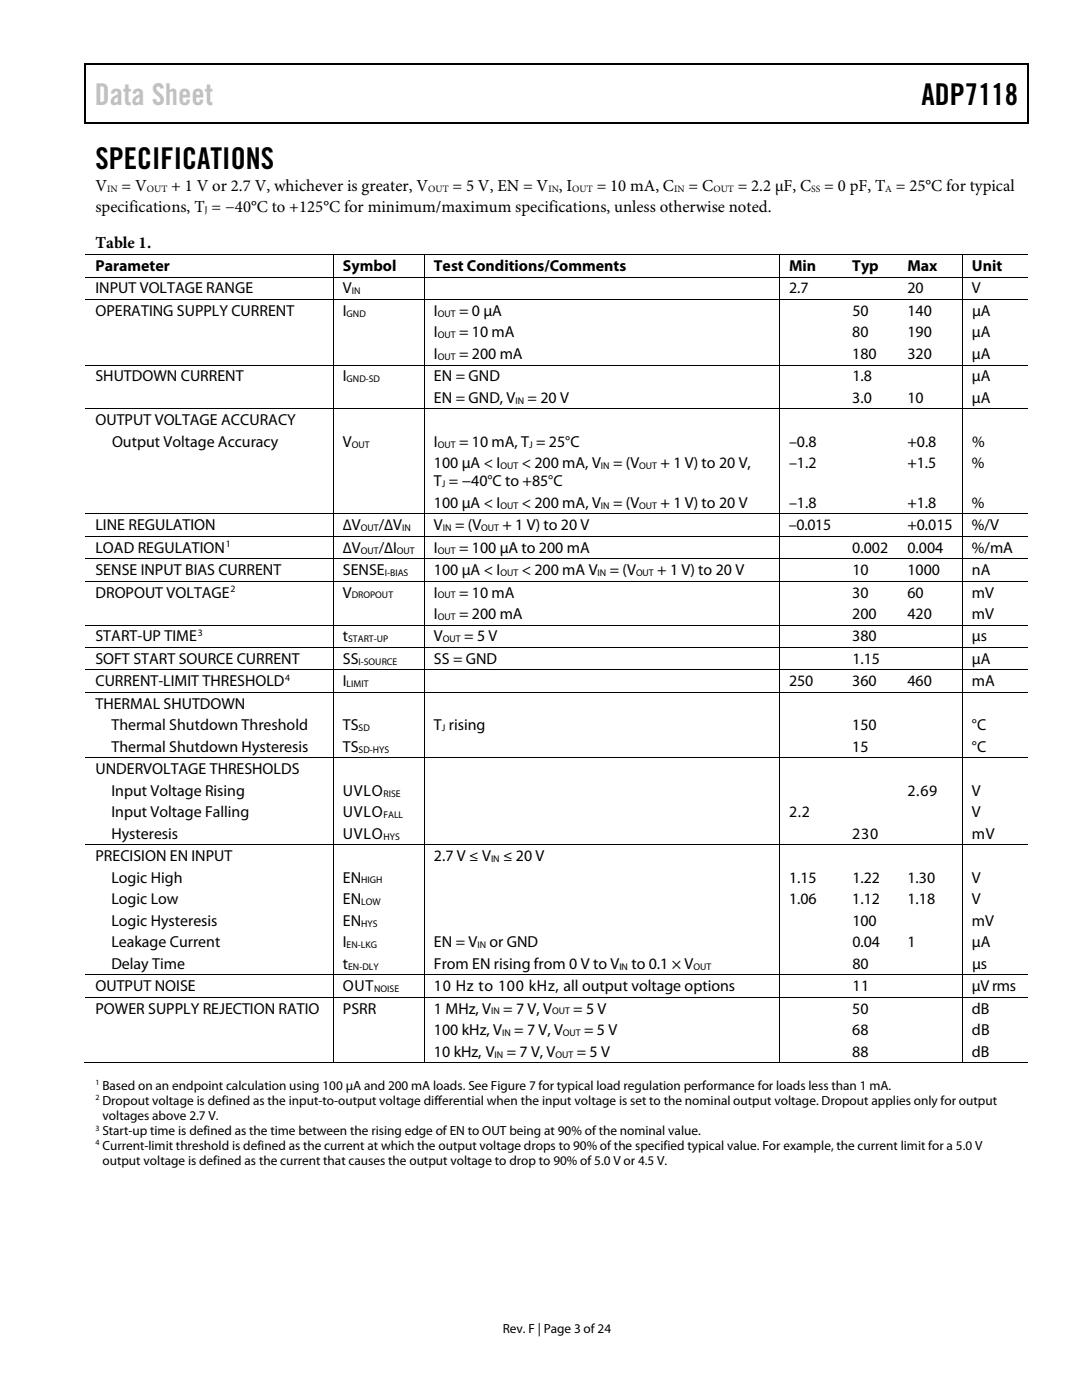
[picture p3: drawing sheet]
<svg xmlns="http://www.w3.org/2000/svg" width="216mm" height="279mm" viewBox="0 0 216 279" stroke-linecap="round" stroke-linejoin="round" font-family="sans-serif">
<defs><g id="words">
<text font-size="6" fill="#c1c1c1" x="18.9" y="21">Data Sheet</text>
<g font-size="6">
<text x="183.9" y="21">ADP7118</text>
<text x="19" y="33.6">SPECIFICATIONS</text>
</g>
<g font-size="3.3">
<text x="19" y="38.1">V</text>
<text x="24.3" y="38.1">= V</text>
<text x="34.2" y="38.1">+ 1 V or 2.7 V, whichever is greater, V</text>
<text x="90.3" y="38.1">= 5 V, EN = V , I</text>
<text x="119.1" y="38.1">= 10 mA, C</text>
<text x="137.4" y="38.1">= C</text>
<text x="147.2" y="38.1">= 2.2 µF, C</text>
<text x="164.5" y="38.1">= 0 pF, T = 25°C for typical</text>
<text x="19.1" y="42.4">specifications, T = −40°C to +125°C for minimum/maximum specifications, unless otherwise noted.</text>
<text x="19" y="49.5">Table 1.</text>
</g>
<g font-size="3.2">
<text x="19" y="54.1">Parameter</text>
<text x="19" y="58.6">INPUT VOLTAGE RANGE</text>
<text x="68.4" y="58.6">V</text>
<text x="68.4" y="54.1">Symbol</text>
<text x="86.6" y="54.1">Test Conditions/Comments</text>
<text x="157.4" y="54.1">Min</text>
<text x="157.4" y="58.6">2.7</text>
<text x="170.1" y="54.1">Typ</text>
<text x="181.1" y="54.1">Max</text>
<text x="181.1" y="58.6">20</text>
<text x="193.9" y="54.1">Unit</text>
<text x="193.9" y="58.6">V</text>
<text x="19" y="63">OPERATING SUPPLY CURRENT</text>
<text x="68.4" y="63">I</text>
<text x="86.6" y="63">I</text>
<text x="91.6" y="63">= 0 µA</text>
<text x="170.1" y="63">50</text>
<text x="181.1" y="63">140</text>
<text x="194" y="63">µA</text>
<text x="86.6" y="67.3">I</text>
<text x="86.6" y="71.6">I</text>
<text x="91.6" y="67.3">= 10 mA</text>
<text x="91.6" y="71.6">= 200 mA</text>
<text x="170.1" y="67.3">80</text>
<text x="170.1" y="71.6">180</text>
<text x="181.1" y="67.3">190</text>
<text x="181.1" y="71.6">320</text>
<text x="193.9" y="71.6">µA</text>
<text x="193.9" y="67.3">µA</text>
<text x="19" y="76.1">SHUTDOWN CURRENT</text>
<text x="68.4" y="76.1">I</text>
<text x="86.6" y="76.1">EN = GND</text>
<text x="170.1" y="76.1">1.8</text>
<text x="194" y="76.1">µA</text>
<text x="86.6" y="80.4">EN = GND, V</text>
<text x="105.3" y="80.4">= 20 V</text>
<text x="170.1" y="80.4">3.0</text>
<text x="181.1" y="80.4">10</text>
<text x="193.9" y="80.4">µA</text>
<text x="19" y="84.9">OUTPUT VOLTAGE ACCURACY</text>
<text x="22.4" y="89.2">Output Voltage Accuracy</text>
<text x="68.4" y="89.2">V</text>
<text x="86.6" y="89.2">I</text>
<text x="91.6" y="89.2">= 10 mA, T = 25°C</text>
<text x="157.4" y="89.2">–0.8</text>
<text x="181.1" y="89.2">+0.8</text>
<text x="194" y="89.2">%</text>
<text x="86.6" y="93.5">100 μA &lt; I</text>
<text x="104.1" y="93.5">&lt; 200 mA, V</text>
<text x="122.3" y="93.5">= (V</text>
<text x="131.8" y="93.5">+ 1 V) to 20 V,</text>
<text x="157.4" y="93.5">–1.2</text>
<text x="181.1" y="93.5">+1.5</text>
<text x="194" y="93.5">%</text>
<text x="86.6" y="97">T = −40°C to +85°C</text>
<text x="86.6" y="101.3">100 μA &lt; I</text>
<text x="104.1" y="101.3">&lt; 200 mA, V</text>
<text x="122.3" y="101.3">= (V</text>
<text x="131.8" y="101.3">+ 1 V) to 20 V</text>
<text x="157.4" y="101.3">–1.8</text>
<text x="181.1" y="101.3">+1.8</text>
<text x="193.9" y="101.3">%</text>
<text x="19" y="105.8">LINE REGULATION</text>
<text x="68.4" y="105.8">∆V</text>
<text x="75.6" y="105.8">/∆V</text>
<text x="86.6" y="105.8">V</text>
<text x="90.8" y="105.8">= (V</text>
<text x="100.3" y="105.8">+ 1 V) to 20 V</text>
<text x="157.4" y="105.8">–0.015</text>
<text x="181.1" y="105.8">+0.015</text>
<text x="193.9" y="105.8">%/V</text>
<text x="19" y="110.3">LOAD REGULATION</text>
<text x="68.4" y="110.3">∆V</text>
<text x="75.6" y="110.3">/∆I</text>
<text x="86.6" y="110.3">I</text>
<text x="91.6" y="110.3">= 100 μA to 200 mA</text>
<text x="170.1" y="110.3">0.002</text>
<text x="181.1" y="110.3">0.004</text>
<text x="193.9" y="110.3">%/mA</text>
<text x="19" y="114.8">SENSE INPUT BIAS CURRENT</text>
<text x="19" y="119.3">DROPOUT VOLTAGE</text>
<text x="68.4" y="114.8">SENSE</text>
<text x="68.4" y="119.3">V</text>
<text x="86.6" y="114.8">100 μA &lt; I</text>
<text x="86.6" y="119.3">I</text>
<text x="91.6" y="119.3">= 10 mA</text>
<text x="104.1" y="114.8">&lt; 200 mA V</text>
<text x="121.7" y="114.8">= (V</text>
<text x="131.1" y="114.8">+ 1 V) to 20 V</text>
<text x="170.1" y="119.3">30</text>
<text x="170.1" y="114.8">10</text>
<text x="181.1" y="119.3">60</text>
<text x="181.1" y="114.8">1000</text>
<text x="193.9" y="119.3">mV</text>
<text x="193.9" y="114.8">nA</text>
<text x="86.6" y="123.5">I</text>
<text x="91.6" y="123.5">= 200 mA</text>
<text x="170.1" y="123.5">200</text>
<text x="181.1" y="123.5">420</text>
<text x="193.9" y="123.5">mV</text>
<text x="19" y="128">START-UP TIME</text>
<text x="68.4" y="128">t</text>
<text x="86.6" y="128">V</text>
<text x="92.6" y="128">= 5 V</text>
<text x="170.1" y="128">380</text>
<text x="193.9" y="128">µs</text>
<text x="19" y="132.5">SOFT START SOURCE CURRENT</text>
<text x="19" y="136.9">CURRENT-LIMIT THRESHOLD</text>
<text x="68.4" y="132.5">SS</text>
<text x="68.4" y="136.9">I</text>
<text x="86.6" y="132.5">SS = GND</text>
<text x="157.4" y="136.9">250</text>
<text x="170.1" y="136.9">360</text>
<text x="170.1" y="132.5">1.15</text>
<text x="181.1" y="136.9">460</text>
<text x="193.9" y="136.9">mA</text>
<text x="193.9" y="132.5">µA</text>
<text x="19" y="141.4">THERMAL SHUTDOWN</text>
<text x="22.2" y="145.7">Thermal Shutdown Threshold</text>
<text x="68.4" y="145.7">TS</text>
<text x="86.6" y="145.7">T rising</text>
<text x="170.1" y="145.7">150</text>
<text x="193.9" y="145.7">°C</text>
<text x="19" y="154.5">UNDERVOLTAGE THRESHOLDS</text>
<text x="22.2" y="150">Thermal Shutdown Hysteresis</text>
<text x="68.4" y="150">TS</text>
<text x="170.1" y="150">15</text>
<text x="193.9" y="150">°C</text>
<text x="22.2" y="158.8">Input Voltage Rising</text>
<text x="68.4" y="158.8">UVLO</text>
<text x="181.1" y="158.8">2.69</text>
<text x="194" y="158.8">V</text>
<text x="22.2" y="163.1">Input Voltage Falling</text>
<text x="22.2" y="167.4">Hysteresis</text>
<text x="68.4" y="163.1">UVLO</text>
<text x="68.4" y="167.4">UVLO</text>
<text x="157.4" y="163.1">2.2</text>
<text x="170.1" y="167.4">230</text>
<text x="193.9" y="167.4">mV</text>
<text x="193.9" y="163.1">V</text>
<text x="19" y="171.9">PRECISION EN INPUT</text>
<text x="86.6" y="171.9">2.7 V ≤ V</text>
<text x="100.4" y="171.9">≤ 20 V</text>
<text x="22.2" y="176.1">Logic High</text>
<text x="68.4" y="176.1">EN</text>
<text x="157.4" y="176.1">1.15</text>
<text x="170.1" y="176.1">1.22</text>
<text x="181.1" y="176.1">1.30</text>
<text x="193.9" y="176.1">V</text>
<text x="22.2" y="180.4">Logic Low</text>
<text x="22.2" y="184.7">Logic Hysteresis</text>
<text x="68.4" y="180.4">EN</text>
<text x="68.4" y="184.7">EN</text>
<text x="157.4" y="180.4">1.06</text>
<text x="170.1" y="180.4">1.12</text>
<text x="170.1" y="184.7">100</text>
<text x="181.1" y="180.4">1.18</text>
<text x="193.9" y="180.4">V</text>
<text x="193.9" y="184.7">mV</text>
<text x="22.2" y="189">Leakage Current</text>
<text x="68.4" y="189">I</text>
<text x="86.6" y="189">EN = V</text>
<text x="97.7" y="189">or GND</text>
<text x="170.1" y="189">0.04</text>
<text x="181.1" y="189">1</text>
<text x="193.9" y="189">µA</text>
<text x="19" y="197.8">OUTPUT NOISE</text>
<text x="22.2" y="193.3">Delay Time</text>
<text x="68.4" y="197.8">OUT</text>
<text x="68.4" y="193.3">t</text>
<text x="86.6" y="193.3">From EN rising from 0 V to V</text>
<text x="86.6" y="197.8">10 Hz to 100 kHz, all output voltage options</text>
<text x="126" y="193.3">to 0.1 × V</text>
<text x="170.1" y="197.8">11</text>
<text x="170.1" y="193.3">80</text>
<text x="194" y="197.8">µVrms</text>
<text x="194" y="193.3">μs</text>
<text x="19" y="202.3">POWER SUPPLY REJECTION RATIO</text>
<text x="68.4" y="202.3">PSRR</text>
<text x="86.6" y="202.3">1 MHz, V</text>
<text x="100.4" y="202.3">= 7 V, V</text>
<text x="114.4" y="202.3">= 5 V</text>
<text x="170.1" y="202.3">50</text>
<text x="193.9" y="202.3">dB</text>
<text x="86.6" y="206.6">100 kHz, V</text>
<text x="102.6" y="206.6">= 7 V, V</text>
<text x="116.6" y="206.6">= 5 V</text>
<text x="170.1" y="206.6">68</text>
<text x="193.9" y="206.6">dB</text>
<text x="86.6" y="210.9">10 kHz, V</text>
<text x="101.1" y="210.9">= 7 V, V</text>
<text x="115.1" y="210.9">= 5 V</text>
<text x="170.1" y="210.9">88</text>
<text x="193.9" y="210.9">dB</text>
</g>
<g font-size="2.6">
<text x="20.4" y="217.5">Based on an endpoint calculation using 100 μA and 200 mA loads. See Figure 7 for typical load regulation performance for loads less than 1 mA.</text>
<text x="20.4" y="220.5">Dropout voltage is defined as the input-to-output voltage differential when the input voltage is set to the nominal output voltage. Dropout applies only for output</text>
<text x="20.4" y="226.5">Start-up time is defined as the time between the rising edge of EN to OUT being at 90% of the nominal value.</text>
<text x="20.4" y="223.5">voltages above 2.7 V.</text>
<text x="20.4" y="229.5">Current-limit threshold is defined as the current at which the output voltage drops to 90% of the specified typical value. For example, the current limit for a 5.0 V</text>
<text x="20.4" y="232.5">output voltage is defined as the current that causes the output voltage to drop to 90% of 5.0 V or 4.5 V.</text>
<text x="100.3" y="266">Rev. F | Page 3 of 24</text>
</g>
<g font-size="1.9">
<text x="21.4" y="38.3">IN</text>
<text x="29.3" y="38.3">OUT</text>
<text x="85.4" y="38.3">OUT</text>
<text x="109.4" y="38.3">IN</text>
<text x="114.2" y="38.3">OUT</text>
<text x="134.5" y="38.3">IN</text>
<text x="142.3" y="38.3">OUT</text>
<text x="161.9" y="38.3">SS</text>
<text x="176.7" y="38.3">A</text>
<text x="40.8" y="42.6">J</text>
<text x="70.2" y="58.7">IN</text>
<text x="69.2" y="63.2">GND</text>
<text x="87.4" y="63.2">OUT</text>
<text x="87.4" y="67.5">OUT</text>
<text x="87.4" y="71.8">OUT</text>
<text x="69.2" y="76.3">GND-SD</text>
<text x="102.8" y="80.6">IN</text>
<text x="70.2" y="89.3">OUT</text>
<text x="87.4" y="89.3">OUT</text>
<text x="105.6" y="89.3">J</text>
<text x="99.9" y="93.6">OUT</text>
<text x="119.9" y="93.6">IN</text>
<text x="127.6" y="93.6">OUT</text>
<text x="88.2" y="97.2">J</text>
<text x="99.9" y="101.5">OUT</text>
<text x="119.9" y="101.5">IN</text>
<text x="127.6" y="101.5">OUT</text>
<text x="72" y="106">OUT</text>
<text x="80.2" y="106">IN</text>
<text x="88.4" y="106">IN</text>
<text x="96" y="106">OUT</text>
<text x="45.1" y="109.2">1</text>
<text x="72" y="110.5">OUT</text>
<text x="79.2" y="110.5">OUT</text>
<text x="87.4" y="110.5">OUT</text>
<text x="46" y="118.2">2</text>
<text x="70.2" y="119.4">DROPOUT</text>
<text x="76.8" y="114.9">I-BIAS</text>
<text x="87.4" y="119.4">OUT</text>
<text x="99.9" y="114.9">OUT</text>
<text x="119.3" y="114.9">IN</text>
<text x="126.9" y="114.9">OUT</text>
<text x="87.4" y="123.7">OUT</text>
<text x="39.5" y="127">3</text>
<text x="69.5" y="128.2">START-UP</text>
<text x="88.4" y="128.2">OUT</text>
<text x="56.9" y="135.9">4</text>
<text x="69.2" y="137.1">LIMIT</text>
<text x="71.5" y="132.7">I-SOURCE</text>
<text x="71.6" y="145.9">SD</text>
<text x="88.2" y="145.9">J</text>
<text x="71.6" y="150.2">SD-HYS</text>
<text x="76.5" y="159">RISE</text>
<text x="76.5" y="163.3">FALL</text>
<text x="76.5" y="167.6">HYS</text>
<text x="98" y="172">IN</text>
<text x="72.1" y="176.3">HIGH</text>
<text x="72.1" y="180.6">LOW</text>
<text x="72.1" y="184.9">HYS</text>
<text x="69.2" y="189.2">EN-LKG</text>
<text x="95.3" y="189.2">IN</text>
<text x="69.5" y="193.5">EN-DLY</text>
<text x="74.7" y="198">NOISE</text>
<text x="123.6" y="193.5">IN</text>
<text x="138.4" y="193.5">OUT</text>
<text x="98" y="202.5">IN</text>
<text x="110.2" y="202.5">OUT</text>
<text x="100.2" y="206.8">IN</text>
<text x="112.3" y="206.8">OUT</text>
<text x="98.7" y="211.1">IN</text>
<text x="110.8" y="211.1">OUT</text>
</g>
<g font-size="1.6">
<text x="19" y="216.6">1</text>
<text x="19" y="219.6">2</text>
<text x="19" y="225.6">3</text>
<text x="19" y="228.6">4</text>
</g>
</g></defs>
<g fill="#000">
<path d="M16.9 12.7h.2v1h-.2zM16.9 12.7h.2v.3h-.2zM82.5 12.7h.3v.3h-.3zM205.1 12.7h.2v1h-.2zM205.1 12.7h.2v.3h-.2zM16.9 24.4h.2v.3h-.2zM82.3 24.4h.2v.3h-.2zM205.1 24.4h.2v.3h-.2zM66.4 50.7h.2v.2h-.2zM66.4 55.2h.2v.2h-.2zM66.4 59.7h.2v.2h-.2zM84.6 50.7h.2v.2h-.2z"/>
<path d="M84.6 55.2h.2v.2h-.2zM84.6 59.7h.2v.2h-.2zM155.4 50.7h.2v.2h-.2zM155.4 55.2h.2v.2h-.2zM155.4 59.7h.2v.2h-.2zM168.2 50.7h.1v.2h-.1zM168.2 55.2h.1v.2h-.1zM168.2 59.7h.1v.2h-.1zM179.2 50.7h.1v.2h-.1zM179.2 55.2h.1v.2h-.1zM179.2 59.7h.1v.2h-.1zM192 50.7h.1v.2h-.1z"/>
<path d="M192 55.2h.1v.2h-.1zM192 59.7h.1v.2h-.1zM66.4 72.8h.2v.1h-.2zM84.6 72.8h.2v.1h-.2zM155.4 72.8h.2v.1h-.2zM168.2 72.8h.1v.1h-.1zM179.2 72.8h.1v.1h-.1zM192 72.8h.1v.1h-.1zM66.4 81.5h.2v.2h-.2zM84.6 81.5h.2v.2h-.2zM155.4 81.5h.2v.2h-.2zM168.2 81.5h.1v.2h-.1z"/>
<path d="M179.2 81.5h.1v.2h-.1zM192 81.5h.1v.2h-.1zM66.4 102.5h.2v.2h-.2zM66.4 107h.2v.1h-.2zM66.4 111.4h.2v.2h-.2zM66.4 115.9h.2v.2h-.2zM84.6 102.5h.2v.2h-.2zM84.6 107h.2v.1h-.2zM84.6 111.4h.2v.2h-.2zM84.6 115.9h.2v.2h-.2zM155.4 102.5h.2v.2h-.2zM155.4 107h.2v.1h-.2z"/>
<path d="M155.4 111.4h.2v.2h-.2zM155.4 115.9h.2v.2h-.2zM168.2 102.5h.1v.2h-.1zM168.2 107h.1v.1h-.1zM168.2 111.4h.1v.2h-.1zM168.2 115.9h.1v.2h-.1zM179.2 102.5h.1v.2h-.1zM179.2 107h.1v.1h-.1zM179.2 111.4h.1v.2h-.1zM179.2 115.9h.1v.2h-.1zM192 102.5h.1v.2h-.1zM192 107h.1v.1h-.1z"/>
<path d="M192 111.4h.1v.2h-.1zM192 115.9h.1v.2h-.1zM66.4 124.7h.2v.1h-.2zM66.4 129.2h.2v.1h-.2zM66.4 133.6h.2v.2h-.2zM66.4 138.1h.2v.2h-.2zM84.6 124.7h.2v.1h-.2zM84.6 129.2h.2v.1h-.2zM84.6 133.6h.2v.2h-.2zM84.6 138.1h.2v.2h-.2zM155.4 124.7h.2v.1h-.2zM155.4 129.2h.2v.1h-.2z"/>
<path d="M155.4 133.6h.2v.2h-.2zM155.4 138.1h.2v.2h-.2zM168.2 124.7h.1v.1h-.1zM168.2 129.2h.1v.1h-.1zM168.2 133.6h.1v.2h-.1zM168.2 138.1h.1v.2h-.1zM179.2 124.7h.1v.1h-.1zM179.2 129.2h.1v.1h-.1zM179.2 133.6h.1v.2h-.1zM179.2 138.1h.1v.2h-.1zM192 124.7h.1v.1h-.1zM192 129.2h.1v.1h-.1z"/>
<path d="M192 133.6h.1v.2h-.1zM192 138.1h.1v.2h-.1zM66.4 151.2h.2v.1h-.2zM84.6 151.2h.2v.1h-.2zM155.4 151.2h.2v.1h-.2zM168.2 151.2h.1v.1h-.1zM179.2 151.2h.1v.1h-.1zM192 151.2h.1v.1h-.1zM66.4 168.5h.2v.2h-.2zM84.6 168.5h.2v.2h-.2zM155.4 168.5h.2v.2h-.2zM168.2 168.5h.1v.2h-.1z"/>
<path d="M179.2 168.5h.1v.2h-.1zM192 168.5h.1v.2h-.1zM66.4 194.5h.2v.1h-.2zM66.4 199h.2v.1h-.2zM84.6 194.5h.2v.1h-.2zM84.6 199h.2v.1h-.2zM155.4 194.5h.2v.1h-.2zM155.4 199h.2v.1h-.2zM168.2 194.5h.1v.1h-.1zM168.2 199h.1v.1h-.1zM179.2 194.5h.1v.1h-.1zM179.2 199h.1v.1h-.1z"/>
<path d="M192 194.5h.1v.1h-.1zM192 199h.1v.1h-.1zM66.4 212h.2v.2h-.2zM84.6 212h.2v.2h-.2zM155.4 212h.2v.2h-.2zM167.9 212h.2v.2h-.2zM178.9 212h.2v.2h-.2zM192 212h.1v.2h-.1z"/>
</g>
<path d="M17 13.7v10.7M17.1 12.8h65.4M82.8 12.8h122.3M205.2 13.7v10.7M17.1 24.5h188" fill="none" stroke="#000" stroke-width=".25"/>
<g fill="none" stroke="#000" stroke-width=".2">
<path d="M17.1 50.8h49.3M17.1 55.3h49.3M17.1 59.8h49.3M66.5 50.9v4.3M66.5 55.4v4.3M66.5 59.9v12.9M66.6 50.8h18M66.6 55.3h18M66.6 59.8h18M84.7 50.9v4.3M84.7 55.4v4.3M84.7 59.9v12.9"/>
<path d="M84.8 50.8h70.6M84.8 55.3h70.6M84.8 59.8h70.6M155.5 50.9v4.3M155.5 55.4v4.3M155.5 59.9v12.9M155.6 50.8h12.6M155.6 55.3h12.6M155.6 59.8h12.6M168.3 50.8h10.9M168.3 55.3h10.9M168.3 59.8h10.9"/>
<path d="M179.3 50.8h12.7M179.3 55.3h12.7M179.3 59.8h12.7M192 50.9v4.3M192 55.4v4.3M192 59.9v12.9M192.1 50.8h13M192.1 55.3h13M192.1 59.8h13M17.1 72.9h49.3M66.5 72.9v8.6M66.6 72.9h18"/>
<path d="M84.7 72.9v8.6M84.8 72.9h70.6M155.5 72.9v8.6M155.6 72.9h12.6M168.3 72.9h10.9M179.3 72.9h12.7M192 72.9v8.6M192.1 72.9h13M17.1 81.6h49.3M66.5 81.7v20.8M66.6 81.6h18M84.7 81.7v20.8"/>
<path d="M84.8 81.6h70.6M155.5 81.7v20.8M155.6 81.6h12.6M168.3 81.6h10.9M179.3 81.6h12.7M192 81.7v20.8M192.1 81.6h13M17.1 102.6h49.3M17.1 107.1h49.3M17.1 111.5h49.3M17.1 116h49.3M66.5 102.7v4.3"/>
<path d="M66.5 107.1v4.3M66.5 111.6v4.3M66.5 116.1v8.6M66.6 102.6h18M66.6 107.1h18M66.6 111.5h18M66.6 116h18M84.7 102.7v4.3M84.7 107.1v4.3M84.7 111.6v4.3M84.7 116.1v8.6M84.8 102.6h70.6"/>
<path d="M84.8 107.1h70.6M84.8 111.5h70.6M84.8 116h70.6M155.5 102.7v4.3M155.5 107.1v4.3M155.5 111.6v4.3M155.5 116.1v8.6M155.6 102.6h12.6M155.6 107.1h12.6M155.6 111.5h12.6M155.6 116h12.6M168.3 102.6h10.9"/>
<path d="M168.3 107.1h10.9M168.3 111.5h10.9M168.3 116h10.9M179.3 102.6h12.7M179.3 107.1h12.7M179.3 111.5h12.7M179.3 116h12.7M192 102.7v4.3M192 107.1v4.3M192 111.6v4.3M192 116.1v8.6M192.1 102.6h13"/>
<path d="M192.1 107.1h13M192.1 111.5h13M192.1 116h13M17.1 124.8h49.3M17.1 129.2h49.3M17.1 133.7h49.3M17.1 138.2h49.3M66.5 124.8v4.4M66.5 129.3v4.3M66.5 133.8v4.3M66.5 138.3v12.9M66.6 124.8h18"/>
<path d="M66.6 129.2h18M66.6 133.7h18M66.6 138.2h18M84.7 124.8v4.4M84.7 129.3v4.3M84.7 133.8v4.3M84.7 138.3v12.9M84.8 124.8h70.6M84.8 129.2h70.6M84.8 133.7h70.6M84.8 138.2h70.6M155.5 124.8v4.4"/>
<path d="M155.5 129.3v4.3M155.5 133.8v4.3M155.5 138.3v12.9M155.6 124.8h12.6M155.6 129.2h12.6M155.6 133.7h12.6M155.6 138.2h12.6M168.3 124.8h10.9M168.3 129.2h10.9M168.3 133.7h10.9M168.3 138.2h10.9M179.3 124.8h12.7"/>
<path d="M179.3 129.2h12.7M179.3 133.7h12.7M179.3 138.2h12.7M192 124.8v4.4M192 129.3v4.3M192 133.8v4.3M192 138.3v12.9M192.1 124.8h13M192.1 129.2h13M192.1 133.7h13M192.1 138.2h13M17.1 151.3h49.3"/>
<path d="M66.5 151.3v17.2M66.6 151.3h18M84.7 151.3v17.2M84.8 151.3h70.6M155.5 151.3v17.2M155.6 151.3h12.6M168.3 151.3h10.9M179.3 151.3h12.7M192 151.3v17.2M192.1 151.3h13M17.1 168.6h49.3M66.5 168.7v25.8"/>
<path d="M66.6 168.6h18M84.7 168.7v25.8M84.8 168.6h70.6M155.5 168.7v25.8M155.6 168.6h12.6M168.3 168.6h10.9M179.3 168.6h12.7M192 168.7v25.8M192.1 168.6h13M17.1 194.6h49.3M17.1 199.1h49.3M66.5 194.6v4.4"/>
<path d="M66.5 199.1v12.9M66.6 194.6h18M66.6 199.1h18M84.7 194.6v4.4M84.7 199.1v12.9M84.8 194.6h70.6M84.8 199.1h70.6M155.5 194.6v4.4M155.5 199.1v12.9M155.6 194.6h12.6M155.6 199.1h12.6M168.3 194.6h10.9"/>
<path d="M168.3 199.1h10.9M179.3 194.6h12.7M179.3 199.1h12.7M192 194.6v4.4M192 199.1v12.9M192.1 194.6h13M192.1 199.1h13M16.9 212.1h49.5M66.6 212.1h18M84.8 212.1h70.6M155.6 212.1h36.4M192.1 212.1h13"/>
</g>
<use href="#words"/>
</svg>
